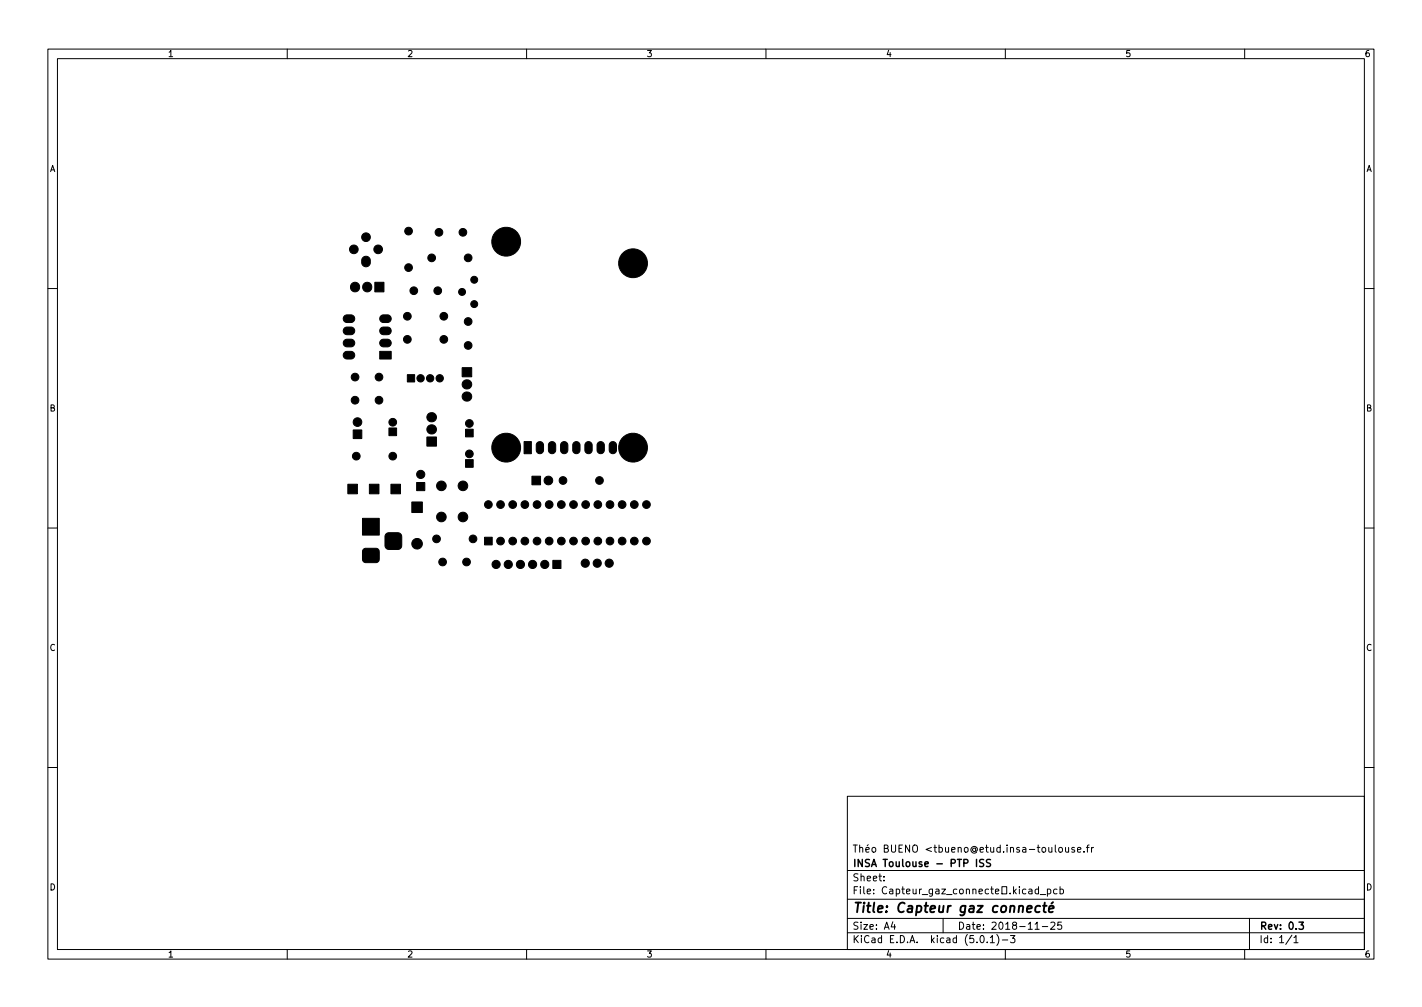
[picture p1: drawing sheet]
<svg xmlns="http://www.w3.org/2000/svg" width="297mm" height="210mm" viewBox="0 0 297 210" stroke-linecap="round" stroke-linejoin="round" font-family="sans-serif">
<defs><g id="words">
<text font-size="2.8" x="178" y="190.6">Title: Capteur gaz connecté</text>
<g font-size="2.1">
<text x="178" y="178">Théo BUENO &lt;tbueno@etud.insa-toulouse.fr</text>
<text x="178" y="184">Sheet:</text>
<text x="178" y="181">INSA Toulouse - PTP ISS</text>
<text x="178" y="186.7">File: Capteur_gaz_connecte.kicad_pcb</text>
<text x="178" y="196.9">KiCad E.D.A. kicad (5.0.1)-3</text>
<text x="178" y="194.1">Size: A4</text>
<text x="200" y="194.1">Date: 2018-11-25</text>
<text x="263" y="194.1">Rev: 0.3</text>
<text x="263" y="196.9">Id: 1/1</text>
</g>
<g font-size="1.8">
<text x="35" y="11.9">1</text>
<text x="85" y="11.9">2</text>
<text x="135" y="11.9">3</text>
<text x="185" y="11.9">4</text>
<text x="235" y="11.9">5</text>
<text x="285" y="11.9">6</text>
<text x="10.3" y="35.9">A</text>
<text x="285.3" y="35.9">A</text>
<text x="10.3" y="85.9">B</text>
<text x="285.3" y="85.9">B</text>
<text x="10.3" y="135.9">C</text>
<text x="285.3" y="135.9">C</text>
<text x="10.3" y="185.9">D</text>
<text x="285.3" y="185.9">D</text>
<text x="35" y="199.9">1</text>
<text x="85" y="199.9">2</text>
<text x="135" y="199.9">3</text>
<text x="185" y="199.9">4</text>
<text x="235" y="199.9">5</text>
<text x="285" y="199.9">6</text>
</g>
</g></defs>
<g fill="none" stroke="#000" stroke-width=".21">
<path d="M10 10.2h277v190.1h-277zM12 12.2h273v186.1h-273zM60 10.2v2M110 10.2v2M160 10.2v2M210 10.2v2M260 10.2v2M10 60.2h2M285 60.2h2M10 110.2h2M285 110.2h2M10 160.2h2"/>
<path d="M177 166.3h108v32h-108zM221.3 177l.3-.1 .3 .3v.4l-.3 .3h-.3l-.2-.3zM222.6 176.9v1h.4l.2-.1M223.2 176.9v1M224.4 177l-.3-.1-.2 .2v.3l.5 .1v.4h-.5M225.1 177.4l.7-.1-.1-.3-.4-.1-.2 .2v.8h.6M226.4 177.8v.1M226.9 176.9h.6M227.5 176.4l-.4 .2v1.3M228 176.9v1M228.4 176.9l-.4 .3M285 160.2h2"/>
<path d="M60 198.3v2M110 198.3v2M160 198.3v2M177 194.8h108M177 191.8h108M177 187.8h108M177 181.8h108M184.6 183.8v.1M184.6 183v.1M186.5 192.5l-.4 1h1M186.9 193v1M197 191.8v3"/>
<path d="M204.9 195.4l.2-.1a.8 .8 0 0 1 .5 .8 .8 .8 0 0 1-.5 .7 1 1 0 0 1-.2-1.4zM206.2 196.7v.1M206.9 195.8l.4-.5v1.5M206.9 196.8h.8M208.2 195.1a1.72 1.72 0 0 1 0 2.3M209.4 196.3h1.1M210 198.3v2M211.1 195.3h.9l-.5 .6 .4 .1v.7l-.2 .1-.6-.1M214.9 185.7h.6l.1 .9M215.6 186l-.5 .1-.2 .2 .2 .3h.5M216.2 194h.9M216.9 185.7l-.4-.1-.3 .3 .2 .7h.5"/>
<path d="M216.9 185.1v1.5M217.3 186.8h1.1M217.7 193.5h1.2M218.8 185.7l.4-.1 .3 .3-.1 .7h-.6M218.8 185.6v1.5M219.5 192.7l.6-.2 .3 .5-1 1h1M220.8 185.7l-.4-.1-.3 .3 .1 .7h.6M221.4 185.7l.5-.1 .2 .3-.1 .7h-.6M221.4 185.1v1.5M221.7 192.5h-.7l-.1 .7 .2-.1 .5 .1 .2 .2-.1 .5-.2 .1-.6-.1M260 198.3v2M261 191.8v6.5"/>
<path d="M269.9 195.3l-1.3 1.9M270.3 195.8l.4-.5v1.5M270.3 196.8h.8"/>
</g>
<path d="M204 179.4v1.5M205.5 179.5l-.6-.1-.3 .3 .2 .4 .6 .3v.4l-.2 .1h-.6M206.9 179.5l-.6-.1-.2 .2v.4l.7 .3 .1 .3-.3 .3h-.5M271.3 192.5h1l-.5 .6 .4 .1v.7l-.2 .1-.7-.1" fill="none" stroke="#000" stroke-width=".3"/>
<path d="M214.5 189.8l1-.2v-.4l-.6-.1-.3 .3v1h.7M217.3 189.2a.66 .66 0 0 0-1 .3l-.1 .6 .2 .3h.7M217.9 189.1h.7M218.2 188.5l-.2 1.7 .1 .2 .4 .1M219.1 189.8l1-.2-.1-.4h-.7l-.2 1 .2 .3 .6-.1M220 188.4l-.4 .3" fill="none" stroke="#000" stroke-width=".4"/>
<g fill="#000" stroke="#000" stroke-width=".21">
<path d="M75.8 53.8a.9 .9 0 0 1 1-.2 .9 .9 0 0 1 .6 .8v.4a.9 .9 0 0 1-.9 .9 .9 .9 0 0 1-.9-.9v-.6zM71.9 73.6l.4-.2h1a.8 .8 0 0 1 .8 .8 .8 .8 0 0 1-.8 .8h-1a.8 .8 0 0 1-.4-1.4zM71.9 71.1l.4-.3h1a.8 .8 0 0 1 .8 .8 .8 .8 0 0 1-.8 .8h-1a.8 .8 0 0 1-.4-1.3zM71.9 68.5l.4-.2h1a.8 .8 0 0 1 .8 .8 .8 .8 0 0 1-.8 .8h-1a.8 .8 0 0 1-.4-1.4zM71.9 66l.4-.2 1-.1a.8 .8 0 0 1 .8 .8 .8 .8 0 0 1-.8 .8h-.8a.8 .8 0 0 1-.8-.5 .8 .8 0 0 1 .2-.8zM78.3 58.9h1.9v2h-1.9zM79.5 71.1l.5-.3h1a.8 .8 0 0 1 .7 .8 .8 .8 0 0 1-.7 .8h-1a.8 .8 0 0 1-.5-1.3zM79.5 68.5l.5-.2h1a.8 .8 0 0 1 .7 .8 .8 .8 0 0 1-.7 .8h-1a.8 .8 0 0 1-.5-1.4zM79.5 66l.5-.2 1-.1a.8 .8 0 0 1 .7 .8 .8 .8 0 0 1-.7 .8h-.9a.8 .8 0 0 1-.7-.5 .8 .8 0 0 1 .1-.8zM79.3 73.4h2.4v1.6h-2.4zM85.1 78.2h1.5v1.6h-1.5zM96.5 76.8h2v1.9h-2z"/>
<path d="M73.8 89.8h1.8v1.8h-1.8zM81.2 89.4h1.6v1.6h-1.6zM89.2 91.2h2v1.9h-2zM97.2 96h1.6v1.6h-1.6zM97.2 89.6h1.6v1.6h-1.6zM109.5 92.2h1.5v2.5h-1.5zM112.2 92.4a.76 .76 0 0 1 .9-.1 .76 .76 0 0 1 .4 .6v1.1a.76 .76 0 0 1-.7 .7 .76 .76 0 0 1-.8-.7v-1.2zM114.8 92.4a.76 .76 0 0 1 .8-.1 .76 .76 0 0 1 .5 .6v1.1a.76 .76 0 0 1-.8 .7 .76 .76 0 0 1-.7-.7v-1.2zM117.3 92.4a.76 .76 0 0 1 .8-.1 .76 .76 0 0 1 .5 .6v1.1a.76 .76 0 0 1-.7 .7 .76 .76 0 0 1-.8-.7v-1.2zM119.9 92.4a.76 .76 0 0 1 .8-.1 .76 .76 0 0 1 .5 .6v1.1a.76 .76 0 0 1-.8 .7 .76 .76 0 0 1-.8-.7v-1.2zM122.4 92.4a.76 .76 0 0 1 .8-.1 .76 .76 0 0 1 .5 .6v1.1a.76 .76 0 0 1-.8 .7 .76 .76 0 0 1-.7-.7v-1.2zM124.9 92.4a.76 .76 0 0 1 .9-.1 .76 .76 0 0 1 .4 .6v1.1a.76 .76 0 0 1-.7 .7 .76 .76 0 0 1-.8-.7v-1.2z"/>
<path d="M127.5 92.4a.76 .76 0 0 1 .8-.1 .76 .76 0 0 1 .5 .6v1.1a.76 .76 0 0 1-.8 .7 .76 .76 0 0 1-.7-.7v-1.2zM72.7 101.1h2v2h-2zM75.9 114.7l.5-.2h2.1a.69 .69 0 0 1 .7 .7v1.6a.69 .69 0 0 1-.7 .7h-2.1a.69 .69 0 0 1-.7-.7v-1.6zM77.2 101.1h2v2h-2zM75.7 108.2h3.5v3.5h-3.5zM80.7 111.5l.5-.3h1.9a.81 .81 0 0 1 .8 .8v1.9a.81 .81 0 0 1-.8 .8h-1.9a.81 .81 0 0 1-.8-.8v-1.9zM81.7 101.1h2v2h-2zM86 104.8h2.2v2.2h-2.2zM87 100.7h1.7v1.7h-1.7zM101.2 112.2h1.6v1.6h-1.6zM111.1 99.4h1.8v1.8h-1.8zM115.5 117h1.7v1.7h-1.7z"/>
<circle cx="73.9" cy="52.1" r=".9"/>
<circle cx="74.2" cy="59.9" r=".99"/>
<circle cx="76.5" cy="49.5" r=".9"/>
<circle cx="76.7" cy="59.9" r=".99"/>
<circle cx="79" cy="52.1" r=".9"/>
<circle cx="85.3" cy="48.3" r=".8"/>
<circle cx="85.3" cy="55.9" r=".8"/>
<circle cx="90.2" cy="53.8" r=".8"/>
<circle cx="91.7" cy="48.5" r=".8"/>
<circle cx="96.7" cy="48.5" r=".8"/>
<circle cx="97.8" cy="53.8" r=".8"/>
<circle cx="99.1" cy="58.4" r=".72"/>
<circle cx="105.7" cy="50.5" r="3"/>
<circle cx="132.2" cy="55" r="3"/>
<circle cx="74.2" cy="78.7" r=".8"/>
<circle cx="79.2" cy="78.7" r=".8"/>
<circle cx="85.1" cy="70.9" r=".8"/>
<circle cx="85.1" cy="66" r=".8"/>
<circle cx="86.4" cy="60.7" r=".8"/>
<circle cx="87.9" cy="79" r=".76"/>
<circle cx="89.9" cy="79" r=".76"/>
<circle cx="91.4" cy="60.7" r=".8"/>
<circle cx="91.9" cy="79" r=".76"/>
<circle cx="92.7" cy="70.9" r=".8"/>
<circle cx="92.7" cy="66" r=".8"/>
<circle cx="96.5" cy="61" r=".72"/>
<circle cx="97.8" cy="72.1" r=".8"/>
<circle cx="97.8" cy="67.1" r=".8"/>
<circle cx="99.1" cy="63.5" r=".72"/>
<circle cx="74.2" cy="83.6" r=".8"/>
<circle cx="74.4" cy="95.2" r=".8"/>
<circle cx="74.7" cy="88.1" r=".9"/>
<circle cx="79.2" cy="83.6" r=".8"/>
<circle cx="82" cy="95.2" r=".8"/>
<circle cx="82" cy="88.2" r=".8"/>
<circle cx="87.9" cy="99.1" r=".85"/>
<circle cx="90.2" cy="89.7" r=".99"/>
<circle cx="90.2" cy="87.1" r=".99"/>
<circle cx="97.5" cy="82.8" r=".99"/>
<circle cx="97.5" cy="80.3" r=".99"/>
<circle cx="98" cy="94.8" r=".8"/>
<circle cx="98" cy="88.4" r=".8"/>
<circle cx="105.7" cy="93.5" r="3"/>
<circle cx="132.2" cy="93.5" r="3"/>
<circle cx="87.1" cy="113.5" r="1.1"/>
<circle cx="91.2" cy="112.5" r=".8"/>
<circle cx="92.2" cy="107.9" r="1"/>
<circle cx="92.2" cy="101.4" r="1"/>
<circle cx="92.5" cy="117.3" r=".8"/>
<circle cx="96.7" cy="107.9" r="1"/>
<circle cx="96.7" cy="101.4" r="1"/>
<circle cx="97.5" cy="117.3" r=".8"/>
<circle cx="98.8" cy="112.5" r=".8"/>
<circle cx="102" cy="105.4" r=".8"/>
<circle cx="103.6" cy="117.9" r=".85"/>
<circle cx="104.6" cy="105.4" r=".8"/>
<circle cx="104.6" cy="113" r=".8"/>
<circle cx="106.2" cy="117.9" r=".85"/>
<circle cx="107.1" cy="105.4" r=".8"/>
<circle cx="107.1" cy="113" r=".8"/>
<circle cx="108.7" cy="117.9" r=".85"/>
<circle cx="109.6" cy="105.4" r=".8"/>
<circle cx="109.6" cy="113" r=".8"/>
<circle cx="111.3" cy="117.9" r=".85"/>
<circle cx="112.2" cy="105.4" r=".8"/>
<circle cx="112.2" cy="113" r=".8"/>
<circle cx="113.8" cy="117.9" r=".85"/>
<circle cx="114.6" cy="100.3" r=".9"/>
<circle cx="114.7" cy="105.4" r=".8"/>
<circle cx="114.7" cy="113" r=".8"/>
<circle cx="117.3" cy="105.4" r=".8"/>
<circle cx="117.3" cy="113" r=".8"/>
<circle cx="117.6" cy="100.3" r=".8"/>
<circle cx="119.8" cy="105.4" r=".8"/>
<circle cx="119.8" cy="113" r=".8"/>
<circle cx="122.3" cy="117.6" r=".85"/>
<circle cx="122.3" cy="105.4" r=".8"/>
<circle cx="122.3" cy="113" r=".8"/>
<circle cx="124.8" cy="117.6" r=".85"/>
<circle cx="124.9" cy="105.4" r=".8"/>
<circle cx="124.9" cy="113" r=".8"/>
<circle cx="125.2" cy="100.3" r=".8"/>
<circle cx="127.3" cy="117.6" r=".85"/>
<circle cx="127.4" cy="105.4" r=".8"/>
<circle cx="127.4" cy="113" r=".8"/>
<circle cx="130" cy="105.4" r=".8"/>
<circle cx="130" cy="113" r=".8"/>
<circle cx="132.5" cy="105.4" r=".8"/>
<circle cx="132.5" cy="113" r=".8"/>
<circle cx="135" cy="105.4" r=".8"/>
<circle cx="135" cy="113" r=".8"/>
</g>
<use href="#words"/>
</svg>
